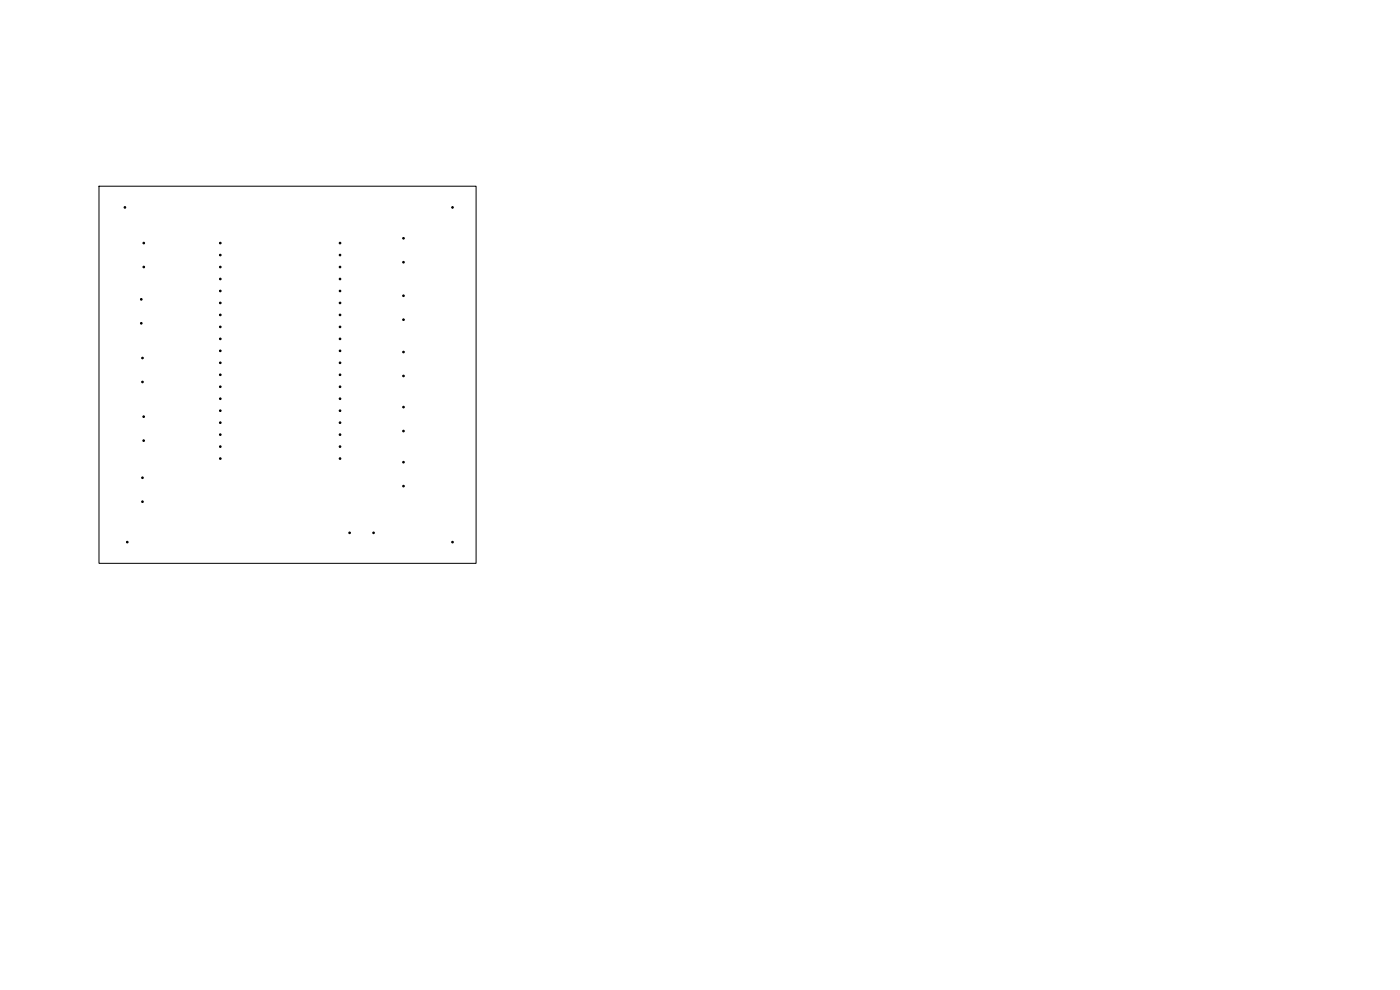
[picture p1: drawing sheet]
<svg xmlns="http://www.w3.org/2000/svg" width="297mm" height="210mm" viewBox="0 0 297 210" stroke-linecap="round" stroke-linejoin="round" font-family="sans-serif">
<path d="M21 39.5h80v80h-80z" fill="none" stroke="#000" stroke-width=".21"/>
<g fill="#000" stroke="#000" stroke-width=".21">
<circle cx="26.5" cy="44" r=".18"/>
<circle cx="30.5" cy="51.6" r=".17"/>
<circle cx="30.5" cy="56.6" r=".17"/>
<circle cx="46.7" cy="56.6" r=".17"/>
<circle cx="46.7" cy="59.2" r=".17"/>
<circle cx="46.7" cy="51.6" r=".17"/>
<circle cx="46.7" cy="54.1" r=".17"/>
<circle cx="72.1" cy="56.6" r=".17"/>
<circle cx="72.1" cy="59.2" r=".17"/>
<circle cx="72.1" cy="54.1" r=".17"/>
<circle cx="72.1" cy="51.6" r=".17"/>
<circle cx="85.6" cy="55.6" r=".17"/>
<circle cx="85.6" cy="50.5" r=".17"/>
<circle cx="96" cy="44" r=".18"/>
<circle cx="30" cy="68.6" r=".17"/>
<circle cx="30" cy="63.5" r=".17"/>
<circle cx="30.2" cy="75.9" r=".17"/>
<circle cx="46.7" cy="77" r=".17"/>
<circle cx="46.7" cy="61.7" r=".17"/>
<circle cx="46.7" cy="71.9" r=".17"/>
<circle cx="46.7" cy="74.4" r=".17"/>
<circle cx="46.7" cy="79.5" r=".17"/>
<circle cx="46.7" cy="64.3" r=".17"/>
<circle cx="46.7" cy="66.8" r=".17"/>
<circle cx="46.7" cy="69.3" r=".17"/>
<circle cx="72.1" cy="61.7" r=".17"/>
<circle cx="72.1" cy="77" r=".17"/>
<circle cx="72.1" cy="79.5" r=".17"/>
<circle cx="72.1" cy="74.4" r=".17"/>
<circle cx="72.1" cy="66.8" r=".17"/>
<circle cx="72.1" cy="69.3" r=".17"/>
<circle cx="72.1" cy="71.9" r=".17"/>
<circle cx="72.1" cy="64.3" r=".17"/>
<circle cx="85.6" cy="62.7" r=".17"/>
<circle cx="85.6" cy="74.7" r=".17"/>
<circle cx="85.6" cy="67.8" r=".17"/>
<circle cx="85.6" cy="79.8" r=".17"/>
<circle cx="30.2" cy="81" r=".17"/>
<circle cx="30.5" cy="88.4" r=".17"/>
<circle cx="30.5" cy="93.5" r=".17"/>
<circle cx="46.7" cy="97.3" r=".17"/>
<circle cx="46.7" cy="92.2" r=".17"/>
<circle cx="46.7" cy="82" r=".17"/>
<circle cx="46.7" cy="84.6" r=".17"/>
<circle cx="46.7" cy="89.7" r=".17"/>
<circle cx="46.7" cy="87.1" r=".17"/>
<circle cx="46.7" cy="94.7" r=".17"/>
<circle cx="72.1" cy="92.2" r=".17"/>
<circle cx="72.1" cy="82" r=".17"/>
<circle cx="72.1" cy="94.7" r=".17"/>
<circle cx="72.1" cy="97.3" r=".17"/>
<circle cx="72.1" cy="89.7" r=".17"/>
<circle cx="72.1" cy="87.1" r=".17"/>
<circle cx="72.1" cy="84.6" r=".17"/>
<circle cx="85.6" cy="91.4" r=".17"/>
<circle cx="85.6" cy="98" r=".17"/>
<circle cx="85.6" cy="86.4" r=".17"/>
<circle cx="27" cy="115" r=".17"/>
<circle cx="30.2" cy="106.4" r=".17"/>
<circle cx="30.2" cy="101.3" r=".17"/>
<circle cx="74.2" cy="113" r=".17"/>
<circle cx="79.2" cy="113" r=".17"/>
<circle cx="85.6" cy="103.1" r=".17"/>
<circle cx="96" cy="115" r=".17"/>
</g>
</svg>
